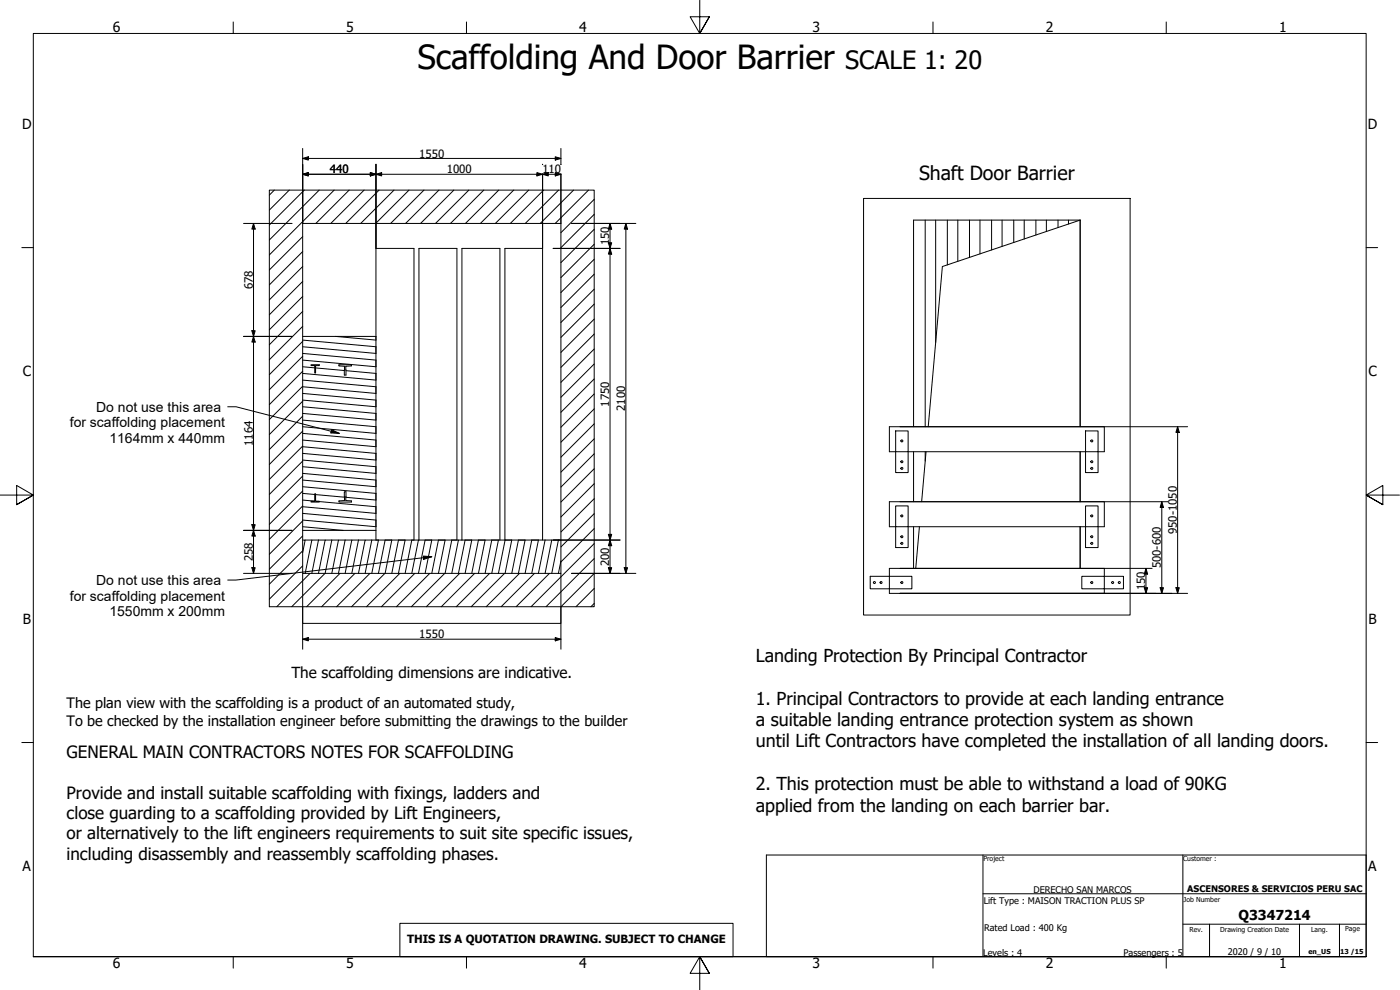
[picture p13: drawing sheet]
<svg xmlns="http://www.w3.org/2000/svg" width="420mm" height="297mm" viewBox="0 0 420 297" stroke-linecap="round" stroke-linejoin="round" font-family="sans-serif">
<defs><g id="words">
<text font-size="10" x="125.3" y="20.8">Scaffolding And Door Barrier</text>
<text font-size="7.6" x="253.7" y="20.8">SCALE 1: 20</text>
<text font-size="5.8" x="275.8" y="54">Shaft Door Barrier</text>
<g font-size="5.4">
<text x="226.8" y="198.6">Landing Protection By Principal Contractor</text>
<text x="226.8" y="211.4">1. Principal Contractors to provide at each landing entrance</text>
<text x="226.8" y="217.8">a suitable landing entrance protection system as shown</text>
<text x="226.8" y="224.3">until Lift Contractors have completed the installation of all landing doors.</text>
<text x="226.8" y="237.1">2. This protection must be able to withstand a load of 90KG</text>
<text x="226.8" y="243.5">applied from the landing on each barrier bar.</text>
</g>
<g font-size="5.1">
<text x="20" y="227.4">GENERAL MAIN CONTRACTORS NOTES FOR SCAFFOLDING</text>
<text x="20" y="239.6">Provide and install suitable scaffolding with fixings, ladders and</text>
<text x="20" y="245.7">close guarding to a scaffolding provided by Lift Engineers,</text>
<text x="20" y="251.8">or alternatively to the lift engineers requirements to suit site specific issues,</text>
<text x="20" y="257.9">including disassembly and reassembly scaffolding phases.</text>
</g>
<text font-size="4.6" x="87.5" y="203.3">The scaffolding dimensions are indicative.</text>
<g font-size="4.3">
<text x="20" y="212.6">The plan view with the scaffolding is a product of an automated study,</text>
<text x="20" y="217.7">To be checked by the installation engineer before submitting the drawings to the builder</text>
</g>
<g font-size="4.2">
<text x="33.9" y="9.6">6</text>
<text x="103.9" y="9.6">5</text>
<text x="173.9" y="9.6">4</text>
<text x="243.9" y="9.6">3</text>
<text x="313.9" y="9.6">2</text>
<text x="383.9" y="9.6">1</text>
<text x="6.7" y="38.7">D</text>
<text x="410.5" y="38.7">D</text>
<text x="6.8" y="112.9">C</text>
<text x="410.7" y="112.9">C</text>
<text x="28.9" y="123.5">Do not use this area</text>
<text x="21" y="128.2">for scaffolding placement</text>
<text x="32.8" y="133">1164mm x 440mm</text>
<text x="28.9" y="175.5">Do not use this area</text>
<text x="21" y="180.2">for scaffolding placement</text>
<text x="32.8" y="185">1550mm x 200mm</text>
<text x="6.8" y="187.2">B</text>
<text x="410.7" y="187.2">B</text>
<text x="6.8" y="261.4">A</text>
<text x="410.6" y="261.4">A</text>
<text x="33.9" y="290.5">6</text>
<text x="103.9" y="290.5">5</text>
<text x="173.9" y="290.5">4</text>
<text x="243.9" y="290.5">3</text>
<text x="313.9" y="290.5">2</text>
<text x="383.9" y="290.5">1</text>
</g>
<text font-size="4.1" x="371.7" y="276">Q3347214</text>
<g font-size="3.4">
<text x="125.8" y="47.3">1550</text>
<text x="99" y="52">440</text>
<text x="134.1" y="52">1000</text>
<text x="162.8" y="52">110</text>
<text x="182.8" y="73.6" transform="rotate(-90 182.8 73.6)">150</text>
<text x="75.8" y="86.8" transform="rotate(-90 75.8 86.8)">678</text>
<text x="182.8" y="122" transform="rotate(-90 182.8 122)">1750</text>
<text x="187.6" y="123.3" transform="rotate(-90 187.6 123.3)">2100</text>
<text x="75.8" y="133.8" transform="rotate(-90 75.8 133.8)">1164</text>
<text x="353.2" y="160.2" transform="rotate(-90 353.2 160.2)">950-1050</text>
<text x="75.8" y="168.4" transform="rotate(-90 75.8 168.4)">258</text>
<text x="182.8" y="169.8" transform="rotate(-90 182.8 169.8)">200</text>
<text x="348.4" y="170.5" transform="rotate(-90 348.4 170.5)">500-600</text>
<text x="343.7" y="177.1" transform="rotate(-90 343.7 177.1)">150</text>
<text x="125.8" y="191.5">1550</text>
<text x="122.2" y="283">THIS IS A QUOTATION DRAWING. SUBJECT TO CHANGE</text>
</g>
<g font-size="2.7">
<text x="310.1" y="267.9">DERECHO SAN MARCOS</text>
<text x="356.3" y="267.7">ASCENSORES &amp; SERVICIOS PERU SAC</text>
<text x="295.2" y="271.2">Lift Type : MAISON TRACTION PLUS SP</text>
<text x="295.3" y="279.3">Rated Load : 400 Kg</text>
<text x="295.1" y="286.8">Levels : 4</text>
<text x="337.2" y="286.7">Passengers : 5</text>
<text x="368.5" y="286.5">2020 / 9 / 10</text>
</g>
<g font-size="2.1">
<text x="295.1" y="258.2">Project</text>
<text x="355" y="258.3">Customer :</text>
<text x="355.2" y="270.7">Job Number</text>
<text x="357" y="279.8">Rev.</text>
<text x="366.2" y="279.7">Drawing Creation Date</text>
<text x="393.5" y="279.6">Lang.</text>
<text x="403.7" y="279.5">Page</text>
<text x="392.7" y="286.1">en_US</text>
<text x="402.2" y="286.1">13 /15</text>
</g>
</g></defs>
<!-- layer: Hatch (ANSI) -->
<g fill="none" stroke="#000" stroke-width=".3">
<path d="M82.3 57l-1.5 1.5M86.8 57l-6 6M91.3 57l-10.5 10.5M95.8 57l-15 15M100.3 57l-19.5 19.5M104.8 57l-10 10M109.3 57l-10 10M113.8 57l-10 10M118.2 57l-10 10M122.7 57l-10 10M127.2 57l-10 10M131.7 57l-10 10"/>
<path d="M136.2 57l-10 10M140.7 57l-10 10M145.2 57l-10 10M149.7 57l-10 10M154.2 57l-10 10M158.7 57l-10 10M163.2 57l-10 10M167.6 57l-10 10M172.1 57l-10 10M176.6 57l-10 10M178.3 59.8l-10 10M90.8 80l-10 10"/>
<path d="M90.8 75.5l-10 10M90.8 71l-10 10M178.3 77.8l-10 10M178.3 73.3l-10 10M178.3 68.8l-10 10M178.3 64.3l-10 10M90.8 97.9l-10 10M90.8 93.4l-10 10M90.8 88.9l-10 10.1M90.8 84.5l-10 10M178.3 95.7l-10 10M178.3 91.2l-10 10"/>
<path d="M178.3 86.8l-10 10M178.3 82.3l-10 10M90.8 115.9l-10 10M90.8 111.4l-10 10M90.8 106.9l-10 10M90.8 102.4l-10 10M178.3 118.2l-10 10M178.3 113.7l-10 10M178.3 109.2l-10 10M178.3 104.7l-10 10M178.3 100.2l-10 10M90.8 138.3l-10 10"/>
<path d="M90.8 133.8l-10 10M90.8 129.4l-10 10M90.8 124.9l-10 10M90.8 120.4l-10 10M178.3 136.2l-10 10M178.3 131.7l-10 10M178.3 127.2l-10 10M178.3 122.7l-10 10M90.8 156.3l-10 10M90.8 151.8l-10 10M90.8 147.3l-10 10M90.8 142.8l-10 10"/>
<path d="M178.3 158.6l-10 10M178.3 154.1l-10 10M178.3 149.6l-10 10M178.3 145.1l-10 10M178.3 140.6l-10 10M90.8 169.8l-10 10M90.8 165.3l-10 10M90.8 160.8l-10 10M93 172l-9.9 10M97.5 172l-10 10M102 172l-10 10M106.5 172l-10 10"/>
<path d="M111 172l-10 10M115.5 172l-10 10M120 172l-10 10M124.5 172l-10 10M129 172l-10 10M133.5 172l-10 10M138 172l-10 10M142.4 172l-10 10M146.9 172l-10 10M151.4 172l-10 10M155.9 172l-10 10M160.4 172l-10 10"/>
<path d="M164.9 172l-10 10M178.3 176.6l-5.4 5.4M178.3 172.1l-9.9 9.9M178.3 167.6l-14.4 14.4M178.3 163.1l-18.9 18.9M178.3 181.1l-1 .9"/>
</g>
<!-- layer: Visible (ANSI) -->
<g fill="none" stroke="#000" stroke-width=".3">
<path d="M80.8 57h97.5v125h-97.5zM259.2 59.5h80v125h-80zM90.8 67h77.5v105h-77.5zM151.5 74.5h11.3v87.5h-11.3zM277.7 66v62M280.8 66v36.7M284.3 66v13.5M287.5 66v12.4M291 66v11.2M294.1 66v10.2M297.6 66v9M300.7 66v7.9"/>
<path d="M304.2 66v6.8M307.4 66v5.7M310.9 66v4.5M314 66v3.5M317.5 66v2.3M320.7 66v1.2M324.2 66h-50v62M324.2 66v62M324.2 66l-41.4 14-4.2 48M90.8 118l22 2v2l-22-2M90.8 114l22 2v2l-22-2M90.8 110l3.7 .4"/>
<path d="M90.8 106l22 2v2l-22-2M90.8 100.9h22v1.1l-12.1-1.1M90.8 102l22 2v2l-22-2M93.3 109.4h2.5v.3h-1.1v2.2h-.2l-.1-2.2h-1.1zM94.7 110.4l8.6 .8M101.7 109.4h3.8v.3l-1.7 .2v2.6h-.5l.1-2.6-1.6-.1zM103.8 111.2l9 .8v2l-22-2M90.8 126l22 2v2l-22-2M90.8 122l22 2v2l-22-2M90.8 138l22 2v2l-22-2M90.8 134l22 2v2l-22-2M90.8 130l22 2v2l-22-2"/>
<path d="M266.9 128h64.5v7.5h-1.9v6.3h-3.7v-6.3h-53.3v6.3h-3.7v-6.3h-1.9zM268.8 129.3h3.7v6.2h-3.7zM274.2 135.5v15M277.7 135.5v2.9M277.9 135.5l-1.3 15M324.2 135.5v15M325.8 129.3h3.7v6.2h-3.7zM90.8 158l12.1 1.1M90.8 154l22 2v2l-22-2M90.8 159.1h22M90.8 150l3.6 .4M90.8 148l3.7 .4"/>
<path d="M90.8 146l22 2v2l-9-.8M90.8 142l22 2v2l-22-2M94.5 148.1h.2v2.2l1.1 .1v.2h-2.5v-.2h1.1zM94.7 148.4l8.7 .8M95.8 150.5l17 1.5v2l-22-2M103.3 147.5h.5v2.7l1.6 .1 .1 .3h-3.8v-.3l1.7-.1zM268.8 158h-1.9v-7.5h64.5v7.5h-1.9v6.3h-3.7v-6.3M268.8 158v6.3h3.7v-6.3h53.3M268.8 151.8h3.7v6.2h-3.7zM274.2 158v12.5M275.9 158l-1.1 12.5M324.2 158v12.5"/>
<path d="M325.8 151.8h3.7v6.2h-3.7zM90.8 162h.8l-.8 3.8M91.6 162h2M95.6 162h-2l-2 10M95.6 162h2M95.6 162l-2 10M99.6 162h-2l-2 10M99.6 162h2M99.6 162l-2 10M103.6 162h-2l-2 10M103.6 162h2M103.6 162l-2 10"/>
<path d="M107.6 162h-2l-2 10M107.6 162h2M107.6 162l-2 10M111.6 162h-2l-2 10M111.6 162h14M111.6 162l-2 10M112.8 162v-87.5h11.4v87.5M113.6 162l-2 10M115.6 162l-2 10M117.6 162l-2 10M119.6 162l-2 10M121.6 162l-2 10"/>
<path d="M123.6 162l-2 10M125.7 162l-2.1 10M125.7 162v-87.5h11.4v87.5M125.7 162h11.9M127.6 162l-2 10M129.6 162l-2 10M131.6 162l-2 10M133.6 162l-2 10M135.6 162l-2 10M138.6 162h-1l-2 10M138.6 162v-87.5h11.4v87.5M138.6 162h15l-2 10"/>
<path d="M139.6 162l-2 10M141.6 162l-2 10M143.6 162l-2 10M145.6 162l-2 10M147.6 162l-2 10M149.6 162l-2 10M151.6 162l-2 10M153.6 172l2-10h2l-2 10M157.6 172l2-10h2l-2 10M162.8 162h2.8M163.6 162l-2 10M167.6 162h-2l-2 10"/>
<path d="M167.6 162h.7M167.6 162l-2 10M168.3 168.3l-.7 3.7M266.9 172.9v-2.4h64.5v2.4h5.8v3.8h-5.8M266.9 172.9h-5.7v3.8h5.7v1.3h64.5v-1.3M266.9 172.9h6.8v3.8h-6.8zM324.7 172.9h6.7v3.8h-6.7zM90.8 182v5h77.5v-5"/>
<circle cx="270.7" cy="132.3" r=".3"/>
<circle cx="270.7" cy="138.5" r=".3"/>
<circle cx="327.7" cy="132.3" r=".3"/>
<circle cx="327.7" cy="138.5" r=".3"/>
<circle cx="270.7" cy="140.5" r=".3"/>
<circle cx="270.7" cy="154.8" r=".3"/>
<circle cx="327.7" cy="140.5" r=".3"/>
<circle cx="327.7" cy="154.8" r=".3"/>
<circle cx="262.4" cy="174.8" r=".3"/>
<circle cx="264.4" cy="174.8" r=".3"/>
<circle cx="270.7" cy="163" r=".3"/>
<circle cx="270.7" cy="174.8" r=".3"/>
<circle cx="270.7" cy="161" r=".3"/>
<circle cx="327.7" cy="163" r=".3"/>
<circle cx="327.7" cy="174.8" r=".3"/>
<circle cx="327.7" cy="161" r=".3"/>
<circle cx="333.9" cy="174.8" r=".3"/>
<circle cx="335.9" cy="174.8" r=".3"/>
</g>
<!-- layer: Border (ANSI) -->
<g fill="none" stroke="#000" stroke-width=".3">
<path d="M70 6.6v3.4M140 6.6v3.4M210 0v10l-2.9-5h5.8l-2.9 5 2.9-5M280 6.6v3.4M350 6.6v3.4M6.6 74.3h3.4M410 74.3h3.4M0 148.5h10l-5-2.8v5.7l5-2.9-5 2.9M420 148.5h-10l5-2.8v5.7l-5-2.9 5 2.9M6.6 222.8h3.4M410 222.8h3.4M10 287v-277h400v277h-400h400"/>
<path d="M70 287v3.5M140 287v3.5M212.9 292l-2.9-5 2.9 5h-5.8l2.9-5v10M280 287v3.5M350 287v3.5"/>
</g>
<!-- layer: 0 -->
<path d="M230 256.5h180v30.5h-180zM295 256.5v30.5M355 256.5v30.5M295 268.2h115M355 277.3h55M363 277.3v9.7M390 277.3v9.7M402 277.3v9.7" fill="none" stroke="#000" stroke-width=".3"/>
<!-- layer: Sketch Geometry (ANSI) -->
<path d="M120 277h100v10h-100z" fill="none" stroke="#000" stroke-width=".3"/>
<!-- layer: Dimension (ANSI) -->
<g fill="none" stroke="#000" stroke-width=".3">
<path d="M90.8 52.3l1.7-.5v1zM90.8 47.5l1.7-.5v1zM90.8 44.5v22.5M90.8 52.3h77.5M90.8 47.5h77.5M111.1 51.8l1.7 .5-1.7 .5zM112.8 52.3l1.7-.5v1zM112.8 49.3v25.2M161.1 51.8l1.7 .5-1.7 .5zM162.8 52.3l1.7-.5v1zM162.8 49.3v.1M162.8 52.2v22.3"/>
<path d="M166.6 51.8l1.7 .5-1.7 .5zM166.6 47l1.7 .5-1.7 .5zM168.3 44.5v4.9M168.3 52.2v14.8M73.1 67h14.6M76.1 67l.5 1.7h-1zM76.1 67v105M166 74.5h20.1M171.5 67h19.3M182.6 72.8h1l-.5 1.7zM183.1 74.5l.5 1.7h-1zM183.1 67l.5 1.7h-1z"/>
<path d="M183.1 67v105M187.8 67l.5 1.7h-1zM187.8 67v105M75.6 99.2h1l-.5 1.7zM73.1 100.9h14.6M76.1 100.9l.5 1.7h-1zM270.1 128h86.3M353.4 128l.5 1.7h-1zM353.4 128v50M73.1 159.1h14.6M75.6 157.4h1l-.5 1.7zM76.1 159.1l.5 1.7h-1z"/>
<path d="M270.1 150.5h80.4M348.7 150.5l.5 1.7h-1zM348.7 150.5v27.5M73.1 172h14.6M75.6 170.3h1l-.5 1.7zM90.8 172v22.8M166 162h20.1M168.3 172v22.8M171.5 172h19.3M182.6 170.3h1l-.5 1.7zM182.6 160.3h1l-.5 1.7zM183.1 162l.5 1.7h-1z"/>
<path d="M187.3 170.3h1l-.5 1.7zM270.1 178h86.3M270.1 170.5h75.7M343.4 176.3h1l-.5 1.7zM343.9 170.5l.5 1.7h-1zM343.9 170.5v7.5M348.2 176.3h1l-.5 1.7zM352.9 176.3h1l-.5 1.7zM90.8 191.8l1.7-.5v1zM90.8 191.8h77.5M166.6 191.3l1.7 .5-1.7 .5z"/>
</g>
<g fill="#000">
<path d="M90.8 52.3l1.7-.5v1z" fill-rule="evenodd"/>
<path d="M90.8 52.3l1.7-.5v1z" fill-rule="evenodd"/>
<path d="M90.8 47.5l1.7-.5v1z" fill-rule="evenodd"/>
<path d="M111.1 51.8l1.7 .5-1.7 .5z" fill-rule="evenodd"/>
<path d="M111.1 51.8l1.7 .5-1.7 .5z" fill-rule="evenodd"/>
<path d="M112.8 52.3l1.7-.5v1z" fill-rule="evenodd"/>
<path d="M161.1 51.8l1.7 .5-1.7 .5z" fill-rule="evenodd"/>
<path d="M162.8 52.3l1.7-.5v1z" fill-rule="evenodd"/>
<path d="M166.6 51.8l1.7 .5-1.7 .5z" fill-rule="evenodd"/>
<path d="M166.6 47l1.7 .5-1.7 .5z" fill-rule="evenodd"/>
<path d="M76.1 67l.5 1.7h-1z" fill-rule="evenodd"/>
<path d="M182.6 72.8h1l-.5 1.7z" fill-rule="evenodd"/>
<path d="M183.1 74.5l.5 1.7h-1z" fill-rule="evenodd"/>
<path d="M183.1 67l.5 1.7h-1z" fill-rule="evenodd"/>
<path d="M187.8 67l.5 1.7h-1z" fill-rule="evenodd"/>
<path d="M75.6 99.2h1l-.5 1.7z" fill-rule="evenodd"/>
<path d="M76.1 100.9l.5 1.7h-1z" fill-rule="evenodd"/>
<path d="M353.4 128l.5 1.7h-1z" fill-rule="evenodd"/>
<path d="M75.6 157.4h1l-.5 1.7z" fill-rule="evenodd"/>
<path d="M348.7 150.5l.5 1.7h-1z" fill-rule="evenodd"/>
<path d="M75.6 170.3h1l-.5 1.7z" fill-rule="evenodd"/>
<path d="M76.1 159.1l.5 1.7h-1z" fill-rule="evenodd"/>
<path d="M182.6 170.3h1l-.5 1.7z" fill-rule="evenodd"/>
<path d="M182.6 160.3h1l-.5 1.7z" fill-rule="evenodd"/>
<path d="M183.1 162l.5 1.7h-1z" fill-rule="evenodd"/>
<path d="M187.3 170.3h1l-.5 1.7z" fill-rule="evenodd"/>
<path d="M343.4 176.3h1l-.5 1.7z" fill-rule="evenodd"/>
<path d="M343.9 170.5l.5 1.7h-1z" fill-rule="evenodd"/>
<path d="M348.2 176.3h1l-.5 1.7z" fill-rule="evenodd"/>
<path d="M352.9 176.3h1l-.5 1.7z" fill-rule="evenodd"/>
<path d="M90.8 191.8l1.7-.5v1z" fill-rule="evenodd"/>
<path d="M166.6 191.3l1.7 .5-1.7 .5z" fill-rule="evenodd"/>
</g>
<!-- layer: Symbol (ANSI) -->
<path d="M68.3 122h2.5l31 8M99.5 128.9l2.3 1.1-2.5-.1zM127 166.8l2.6 .2-2.4 .8zM129.6 167l-58.8 7h-2.5" fill="none" stroke="#000" stroke-width=".3"/>
<g fill="#000">
<path d="M99.5 128.9l2.3 1.1-2.5-.1z" fill-rule="evenodd"/>
<path d="M127 166.8l2.6 .2-2.4 .8z" fill-rule="evenodd"/>
</g>
<use href="#words"/>
</svg>
